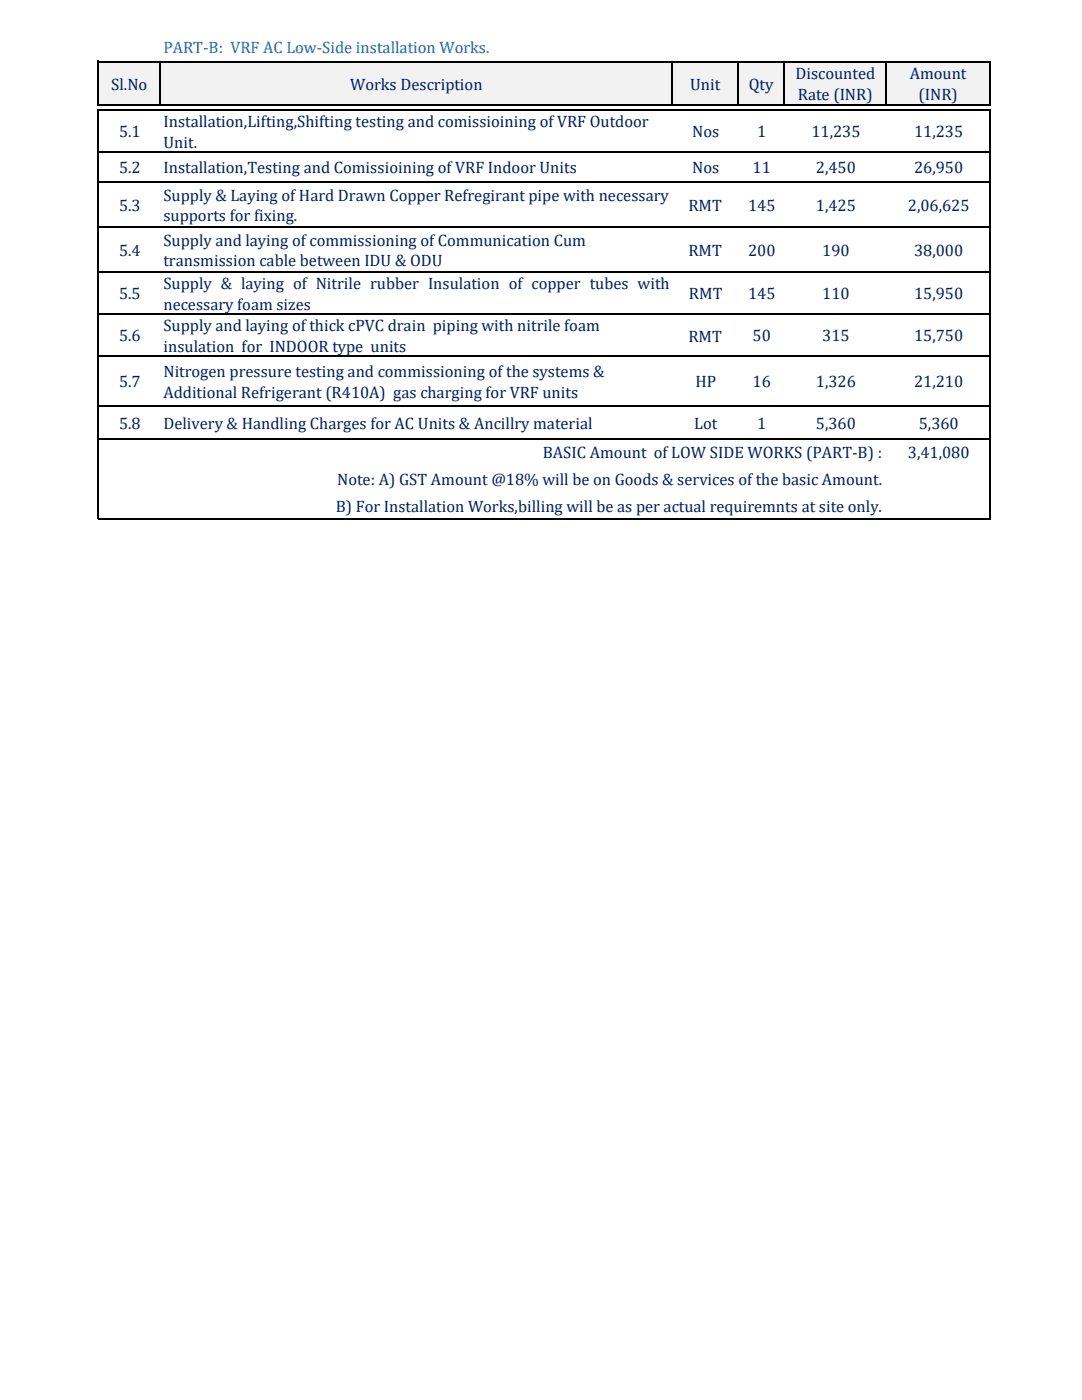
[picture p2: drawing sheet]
<svg xmlns="http://www.w3.org/2000/svg" width="216mm" height="279mm" viewBox="0 0 216 279" stroke-linecap="round" stroke-linejoin="round" font-family="sans-serif">
<defs><g id="words">
<text font-size="3.3" fill="#0070c0" x="32.6" y="10.5">PART-B: VRF AC Low-Side installation Works.</text>
<g font-size="3.3" fill="#002060">
<text x="22.2" y="17.9">Sl.No</text>
<text x="69.9" y="17.9">Works Description</text>
<text x="137.7" y="17.9">Unit</text>
<text x="149.4" y="17.9">Qty</text>
<text x="158.7" y="15.8">Discounted</text>
<text x="181.5" y="15.8">Amount</text>
<text x="159.2" y="20">Rate (INR)</text>
<text x="183.3" y="20">(INR)</text>
<text x="23.8" y="27.4">5.1</text>
<text x="32.6" y="25.4">Installation,Lifting,Shifting testing and comissioining of VRF Outdoor</text>
<text x="32.6" y="29.6">Unit.</text>
<text x="138.1" y="27.4">Nos</text>
<text x="151.1" y="27.4">1</text>
<text x="161.9" y="27.4">11,235</text>
<text x="182.4" y="27.4">11,235</text>
<text x="23.8" y="34.6">5.2</text>
<text x="32.6" y="34.6">Installation,Testing and Comissioining of VRF Indoor Units</text>
<text x="138.1" y="34.6">Nos</text>
<text x="150.2" y="34.6">11</text>
<text x="162.8" y="34.6">2,450</text>
<text x="182.4" y="34.6">26,950</text>
<text x="32.6" y="40.1">Supply &amp; Laying of Hard Drawn Copper Refregirant pipe with necessary</text>
<text x="23.8" y="42">5.3</text>
<text x="32.6" y="44.2">supports for fixing.</text>
<text x="137.4" y="42.1">RMT</text>
<text x="149.3" y="42">145</text>
<text x="162.8" y="42">1,425</text>
<text x="181.2" y="42">2,06,625</text>
<text x="23.8" y="51">5.4</text>
<text x="32.6" y="49">Supply and laying of commissioning of Communication Cum</text>
<text x="32.6" y="53.2">transmission cable between IDU &amp; ODU</text>
<text x="137.4" y="51.1">RMT</text>
<text x="149.3" y="51">200</text>
<text x="164.1" y="51">190</text>
<text x="182.4" y="51">38,000</text>
<text x="23.8" y="59.7">5.5</text>
<text x="32.6" y="57.7">Supply &amp; laying of Nitrile rubber Insulation of copper tubes with</text>
<text x="137.5" y="59.7">RMT</text>
<text x="149.3" y="59.7">145</text>
<text x="164.1" y="59.7">110</text>
<text x="182.4" y="59.7">15,950</text>
<text x="32.6" y="61.9">necessary foam sizes</text>
<text x="23.8" y="68.1">5.6</text>
<text x="32.6" y="66.1">Supply and laying of thick cPVC drain piping with nitrile foam</text>
<text x="32.6" y="70.2">insulation for INDOOR type units</text>
<text x="137.4" y="68.2">RMT</text>
<text x="150.2" y="68.1">50</text>
<text x="164.1" y="68.1">315</text>
<text x="182.4" y="68.1">15,750</text>
<text x="23.8" y="77.3">5.7</text>
<text x="32.6" y="75.3">Nitrogen pressure testing and commissioning of the systems &amp;</text>
<text x="138.8" y="77.3">HP</text>
<text x="150.2" y="77.3">16</text>
<text x="162.8" y="77.3">1,326</text>
<text x="182.4" y="77.3">21,210</text>
<text x="32.6" y="79.4">Additional Refrigerant (R410A) gas charging for VRF units</text>
<text x="23.8" y="85.6">5.8</text>
<text x="32.6" y="85.6">Delivery &amp; Handling Charges for AC Units &amp; Ancillry material</text>
<text x="138.5" y="85.6">Lot</text>
<text x="151.1" y="85.6">1</text>
<text x="162.8" y="85.6">5,360</text>
<text x="183.3" y="85.6">5,360</text>
<text x="108.3" y="91.4">BASIC Amount of LOW SIDE WORKS (PART-B) :</text>
<text x="181.2" y="91.4">3,41,080</text>
<text x="67.3" y="96.8">Note: A) GST Amount @18% will be on Goods &amp; services of the basic Amount.</text>
<text x="67" y="102.2">B) For Installation Works,billing will be as per actual requiremnts at site only.</text>
</g>
</g></defs>
<path d="M19.6 12.3h178v8.8h-178z" fill-rule="evenodd" fill="#f2f2f2"/>
<g fill="#fff">
<path d="M32 21h167.1v1.1h-167.1z" fill-rule="evenodd"/>
<path d="M19.6 22h137v14.4h-137z" fill-rule="evenodd"/>
<path d="M176.7 22h20.9v14.4h-20.9z" fill-rule="evenodd"/>
<path d="M19.6 36.4h114.6v18h-114.6z" fill-rule="evenodd"/>
<path d="M147.2 36.4h9.4v18h-9.4z" fill-rule="evenodd"/>
<path d="M176.7 36.4h20.9v18h-20.9z" fill-rule="evenodd"/>
<path d="M19.6 54.3h12.4v8.4h-12.4z" fill-rule="evenodd"/>
<path d="M176.7 54.3h20.9v8.4h-20.9z" fill-rule="evenodd"/>
<path d="M19.6 62.7h114.6v8.4h-114.6z" fill-rule="evenodd"/>
<path d="M147.2 62.7h9.4v8.4h-9.4z" fill-rule="evenodd"/>
<path d="M176.7 62.7h20.9v8.4h-20.9z" fill-rule="evenodd"/>
<path d="M19.6 71.1h12.4v16.6h-12.4z" fill-rule="evenodd"/>
<path d="M176.7 71.1h20.9v16.6h-20.9z" fill-rule="evenodd"/>
<path d="M19.6 87.7h137v5h-137z" fill-rule="evenodd"/>
<path d="M176.7 87.7h20.9v5h-20.9z" fill-rule="evenodd"/>
<path d="M19.6 98.5h12.4v5h-12.4z" fill-rule="evenodd"/>
<path d="M134.2 98.5h22.4v5h-22.4z" fill-rule="evenodd"/>
<path d="M176.7 98.5h20.9v5h-20.9z" fill-rule="evenodd"/>
<path d="M19.6 103.5h137v1.4h-137z" fill-rule="evenodd"/>
<path d="M176.7 103.5h20.9v1.4h-20.9z" fill-rule="evenodd"/>
</g>
<g fill="none" stroke="#000" stroke-width=".25">
<path d="M19.6 12.1v9.1M19.7 12.3h178M32 12.4v8.8M134.2 12.4v8.8M147.2 12.4v8.8M156.5 12.4v8.8M176.7 12.4v8.8M197.6 12.4v8.8M19.6 21.9v81.7M19.7 21h178M19.7 22h178M19.7 30.4h178"/>
<path d="M19.7 36.4h178M197.6 22.1v81.5M19.7 45.3h178M19.7 54.3h178M19.7 62.7h178M19.7 71.1h178M19.7 81.1h178M19.7 87.7h178M19.7 103.5h178"/>
</g>
<use href="#words"/>
</svg>
